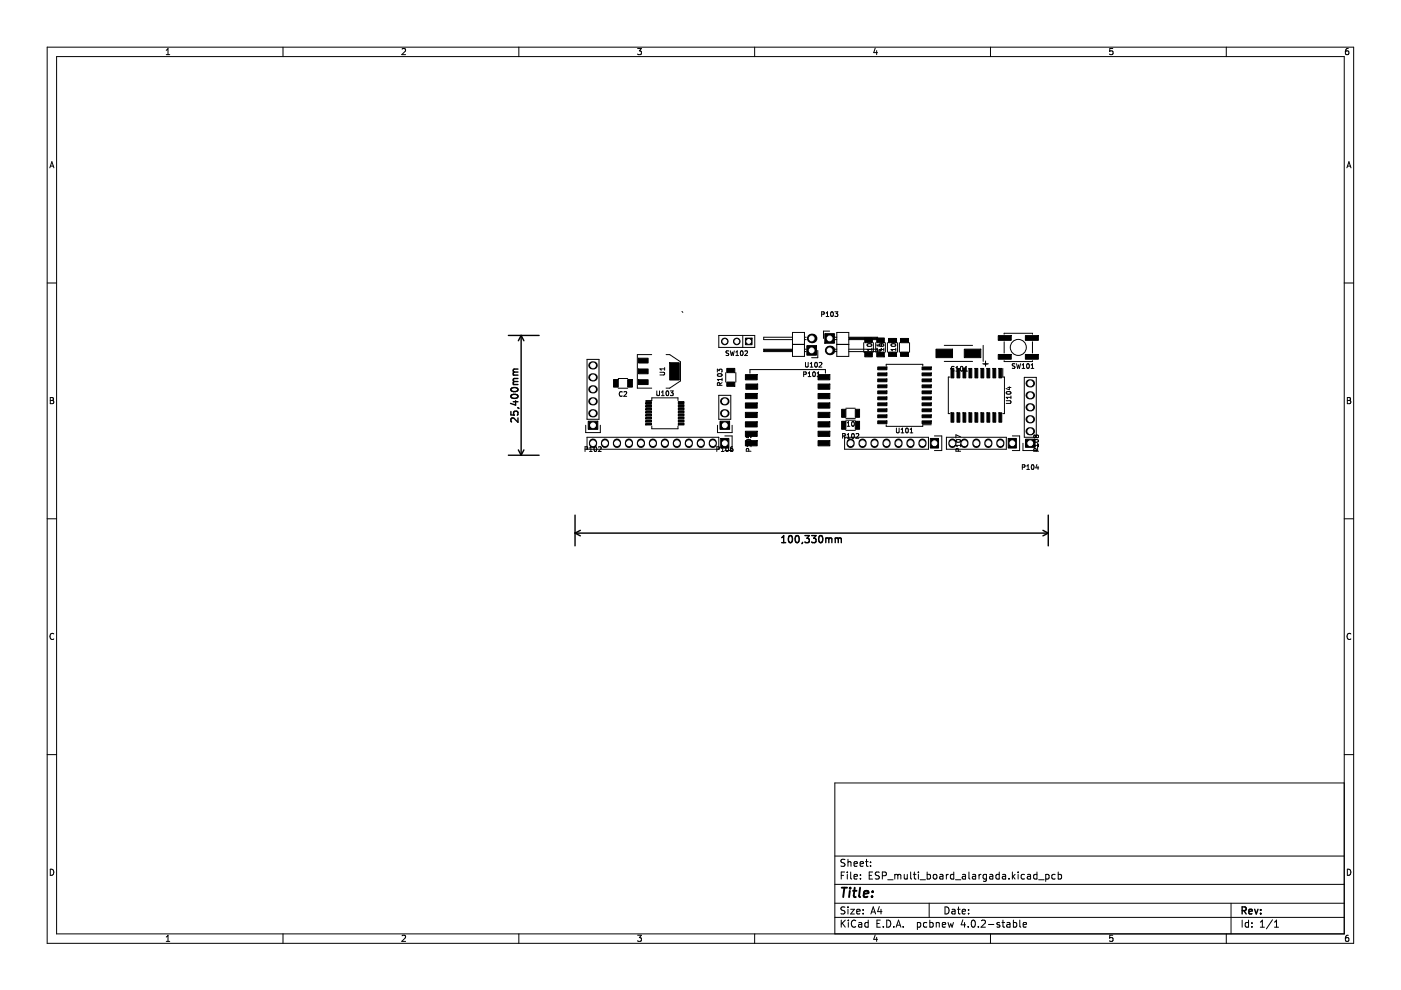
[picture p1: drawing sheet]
<svg xmlns="http://www.w3.org/2000/svg" width="297mm" height="210mm" viewBox="0 0 297 210" stroke-linecap="round" stroke-linejoin="round" font-family="sans-serif">
<g fill="none" stroke="#000" stroke-width=".21">
<path d="M10 10h277v190h-277zM12 12h273v186h-273zM35.2 11.6h.8M35.2 10.7l.4-.4v1.3M60 10v2M85.2 10.4l.5-.1 .3 .4-.8 .9h.8M110 10v2M135.2 10.3h.8l-.4 .5 .3 .1v.6l-.2 .1-.5-.1M160 10v2M185.6 10.2l-.4 1h.9M185.9 10.7v.9M210 10v2"/>
<path d="M235.9 10.3h-.6l-.1 .6 .7-.1v.7l-.2 .1-.5-.1M260 10v2M285.9 10.3l-.4 .1-.2 .2-.1 .7 .3 .3 .4-.1v-.7h-.4l-.3 .2M10.6 35.6l.4-1.3 .4 1.3M10.7 35.2h.6M285.6 35.6l.4-1.3 .4 1.3M285.7 35.2h.6M10 60h2M124.5 76.2h2.5v12.7h-2.5zM138.2 75.2h-3.1v7.1h3.1M139.9 78.9h.8l.2 .2-.2 .4h-.8M140.9 77.9v.6"/>
<path d="M140.9 78.2h-1l.3 .3M141.2 75.2h.8l2.3 1.5v4.1l-2.3 1.5h-.8M144.6 66l.2 .2M152.1 78.9v-.6l.4 .3 .1-.3h.4v.6M152.2 79.3a.48 .48 0 0 1 .5-.1 .48 .48 0 0 1 .3 .5 .49 .49 0 0 1-.5 .2 .49 .49 0 0 1-.4-.5zM152.4 71.1h7.6v2.6h-7.6zM153.9 79v2M154.5 74.4l-.5 .1a.42 .42 0 0 0 .4 .5v.3h-.5M154.8 74.4l.3 1 .2-.7 .1 .7 .3-1M156 79v2M156 75.4h.6M156 74.7l.3-.3v1"/>
<path d="M157.1 74.5l.1-.1a.49 .49 0 0 1 .4 .5 .49 .49 0 0 1-.5 .4l-.1-.3zM157.5 71.1v2.6M157.9 74.5l.4-.1 .2 .3-.6 .7h.6M159 79.1v-.7h16v.7M162.1 74.3h5.8v-.1h-5.8v.2h5.8M168 74h-6.1v.5h6.1M168 71.5h-6.1v.5h6.1M168 70.5h2.6v5.1h-2.6zM168 73h2.6M170.4 79.4l.5-.1v-.4l-.5-.1v1M170.6 74.5h.3M170.6 74h.3"/>
<path d="M170.6 72h.3M170.6 71.5h.3M170.8 76.8v.8l.2 .2 .3-.2v-.8M171.3 79.1l.3-.3v1M171.3 79.8h.6M171.8 77.8h.5M171.8 77.1l.3-.3v1M172.4 78.9l.1-.1a.49 .49 0 0 1 .4 .6 .49 .49 0 0 1-.5 .4l-.1-.3zM172.8 76.9l.2-.1a.49 .49 0 0 1 .3 .5 .49 .49 0 0 1-.4 .5l-.2-.3zM173.3 79.8h.5M173.3 79.1l.2-.3v1M173.4 74.3v1.5h-1.3"/>
<path d="M173.7 76.9l.4-.1 .2 .3-.7 .7h.7M174.2 66.6h.5v-.4l-.5-.1v1M175.2 67.1h.5M175.2 66.4l.2-.3v1M175.9 70.2h-1.3v1.6M176.3 66.2v-.1a.49 .49 0 0 1 .4 .5 .49 .49 0 0 1-.4 .5l-.2-.4zM177 66.1h.6l-.3 .4 .3 .1v.4h-.6M177 74.5h.4M177 74h.4M177 72h.4M177 71.5h.4M177.4 70.5h2.6v5.1h-2.6z"/>
<path d="M177.4 73h2.6M180 74h6.1v.5h-6.1M180 71.5h6.1v.5h-6.1M180.1 71.6h5.8v.3h-5.8v-.1h5.8M183.1 72.7v2M183.9 73a.48 .48 0 0 1 .6-.2 .48 .48 0 0 1 .3 .5 .49 .49 0 0 1-.6 .2 .49 .49 0 0 1-.3-.5zM183.9 74.8a.44 .44 0 0 0 .4 .6 .44 .44 0 0 0 .4-.6M184.8 71.9v.6l-.7-.6-.3 .2 .1 .4M184.8 73.8v.6M184.8 74.1h-1l.3 .3M185.2 72.7v2M185.7 72.7v2"/>
<path d="M186 73.8a.44 .44 0 0 0 .1 .6 .44 .44 0 0 0 .6 0M186.5 73a.48 .48 0 0 1 .5-.2 .48 .48 0 0 1 .3 .5 .49 .49 0 0 1-.5 .2 .49 .49 0 0 1-.4-.5zM186.7 72h.7M186.8 73.8l.1 .3-.2 .3M186.9 72.9v.5M186.9 73.2h-1l.3 .2M186.9 75.4v-.5l-.4-.1-.1 .6h1M187 71.9v.6l-.7-.2M187.4 74.1h-1l.3 .3M187.4 74.8l-.5 .3M187.4 73.8v.6M187.7 72.7v2"/>
<path d="M187.9 77.6v-.4h7.7v.4M188.2 72.7v2M188.9 72v.4l.5 .1v-.5h.4v.5M189 73a.48 .48 0 0 1 .6-.2 .48 .48 0 0 1 .3 .5 .49 .49 0 0 1-.6 .2 .49 .49 0 0 1-.3-.5zM189.4 75.4v-.5l-.4-.1-.1 .6h1M189.9 74.1h-1l.3 .3M189.9 74.8l-.5 .3M189.9 73.8v.6M190.3 72.7v2M190.7 72.7v2M192.8 72.7v2M200.2 73.2h6"/>
<path d="M200.2 76.6h6M201.4 79.9h-.3v7.8h.3M202.3 77.8a.44 .44 0 0 0-.6 .4 .44 .44 0 0 0 .6 .4M202.7 78.7h.5M202.7 78l.2-.3v1M203.7 77.8l.2-.1a.49 .49 0 0 1 .3 .5 .49 .49 0 0 1-.4 .4l-.2-.3zM204.6 78.7h.5M204.6 78l.3-.3v1M208.4 77.1h1.2M208.5 73.2v3.4M208.6 77.2h.7M209 76.5v1.1"/>
<path d="M212.6 78.1v1.8h.4v7.8h-.4M212.9 76.5v.2h6v-.2M212.9 70.9v-.2h6v.2M212.9 72.5v2.4M215.2 77.2h-.5a.42 .42 0 0 0 .4 .5v.4h-.5M215.5 77.1l.3 1 .1-.7 .2 .7 .3-1M216.7 78.1h.6M216.7 77.4l.3-.3v1M217.8 77.2l.1-.1a.49 .49 0 0 1 .4 .5 .49 .49 0 0 1-.5 .5l-.1-.4zM218.6 77.4l.3-.3v1M218.6 78.1h.6M218.9 72.5v2.4"/>
<path d="M285 60h2M10.7 84.3h.4l.2 .2-.2 .4 .2 .1 .1 .3-.2 .3h-.5zM10.7 84.9h.4M124 95.2l28.4 .1v-2.6h-27.9v2.6M124.2 90.2v1.5h3.1v-1.5M124.4 95.2l.2-.1v-.3l-.6-.1v1M125 95l.3-.3v1M125 95.7h.6M126 94.8l.2-.1a.49 .49 0 0 1 .3 .5 .49 .49 0 0 1-.4 .5l-.2-.4zM126.9 94.8l.4-.1 .2 .3-.7 .7h.7M131.1 82.3h2M131.1 80.3h2"/>
<path d="M131.9 83.1a.44 .44 0 0 0-.6 .4 .44 .44 0 0 0 .6 .4M132.3 83.1l.4-.1 .2 .3-.7 .7h.7M136.9 84.9h1.3v-.5h5.5v.5M138.2 90.3v.6h5.5v-.6M139.3 82.9v.8l.1 .2 .4-.2v-.8M140.3 83.9h.5M140.3 83.2l.2-.3v1M141.3 83l.1-.1a.49 .49 0 0 1 .4 .5 .49 .49 0 0 1-.4 .4l-.2-.3zM142.1 82.9h.6l-.3 .4 .3 .1v.4h-.6M152.1 90.2v1.5h3.1v-1.5M152.4 95.2l.2-.1-.1-.3-.5-.1v1M152.4 83.8h2.5v5.1h-2.5z"/>
<path d="M152.6 81.7v-.5h-.4l-.1 .5h1M152.9 95.7h.6M152.9 95l.3-.3v1M153.1 81.1l-.5 .4M153.1 80.2v.5M153.1 80.5h-1l.3 .2M153.7 92.4h1.5v3.1h-1.5M154 94.8l.1-.1a.49 .49 0 0 1 .4 .5 .49 .49 0 0 1-.5 .5l-.1-.4zM155.3 94.7l-.4 .3-.1 .5 .2 .2 .4-.1-.1-.4-.3-.1-.2 .2M158.2 92.3v.5h.5v-.5h.4v.5M158.3 93.3a.48 .48 0 0 1 .6-.2 .48 .48 0 0 1 .3 .5 .49 .49 0 0 1-.6 .2 .49 .49 0 0 1-.3-.5zM158.7 95.7v-.5l-.4-.1-.1 .6h1"/>
<path d="M159.2 94.1v.6M159.2 94.4h-1l.3 .3M178.6 92.4h.5l.1-.4-.6-.1v1M178.6 89.9h.5l.1-.4-.6-.1v1M178.9 89.9l.3 .5M178.9 92.4l.3 .5M179.1 92.7h17.8v2.6h-17.8zM179.3 86.6h2M179.3 88.7h2M179.3 89.1h2M179.3 91.2h2M179.6 90.4h.6"/>
<path d="M179.6 89.7l.3-.3v1M179.6 92.2l.3-.3v1M179.6 92.9h.6M180.6 89.5l.2-.1a.49 .49 0 0 1 .3 .5 .49 .49 0 0 1-.4 .4l-.1-.3zM180.6 92l.2-.1a.49 .49 0 0 1 .3 .5 .49 .49 0 0 1-.4 .5l-.1-.4zM181.5 89.7l.3-.3v1M181.5 90.4h.6M181.5 92l.4-.1 .2 .3-.6 .7h.6M187.9 90.1v.3h7.7v-.3h1.8M190.1 90.8v.9M190.1 91.7h.1M190.6 90.8v.9h-.4"/>
<path d="M191.1 91.8h.5M191.1 91.1l.2-.3v1M192.1 90.9l.1-.1a.49 .49 0 0 1 .4 .5 .49 .49 0 0 1-.4 .4l-.2-.3zM192.5 91.7h-.1M193 91.8h.5M193 91.1l.2-.3v1M198.1 92.4h1.6v3.1h-1.6M200.7 92.7h12.7v2.6h-12.7zM202.8 93.3a.48 .48 0 0 1 .5-.2 .48 .48 0 0 1 .3 .5 .49 .49 0 0 1-.5 .2 .49 .49 0 0 1-.4-.5zM203.2 95.7l-.1-.5-.3-.1-.1 .6h1M203.7 94.4h-1l.3 .3M203.7 92.6l-1-.4v.7"/>
<path d="M203.7 94.1v.6M213.3 85h.8l.2 .2-.2 .3h-.8M213.4 83.2a.49 .49 0 0 1 .6-.3 .49 .49 0 0 1 .3 .5 .49 .49 0 0 1-.6 .3 .49 .49 0 0 1-.3-.5zM213.7 82.2h.6M214 82v.6l-.7-.2M214.3 84v.5M214.3 84.2h-1l.3 .3M214.6 92.4h1.6v3.1h-1.6M216.7 99.1l.5-.1 .1-.4-.6-.1v1M216.9 94v1.5h3.1v-1.5M217.2 80h2.5v12.7h-2.5zM217.7 99.5h.6"/>
<path d="M217.7 98.8l.3-.3v1M218.7 98.6l.2-.1a.49 .49 0 0 1 .3 .5 .49 .49 0 0 1-.4 .5l-.1-.3zM219.3 93.3a.48 .48 0 0 1 .5-.2 .48 .48 0 0 1 .3 .5 .49 .49 0 0 1-.5 .2 .49 .49 0 0 1-.4-.5zM219.6 92.4l-.2-.2-.2 .2 .2 .4 .2-.2M219.6 92.4l.2-.2 .4 .2-.2 .4-.4-.2M219.6 92.4v.2M219.7 95.7v-.5l-.4-.1-.1 .6h1M219.8 98.5l-.2 .7h.6M220.1 98.9v.6M220.2 94.4h-1l.3 .3M220.2 94.1v.6M285.7 84.3h.4l.2 .2-.2 .4 .2 .1 .1 .3-.2 .3h-.5z"/>
<path d="M285.7 84.9h.4M10 110h2M285 110h2M11.4 134.4a.58 .58 0 0 0-.8 .5 .58 .58 0 0 0 .8 .6M286.4 134.4a.58 .58 0 0 0-.8 .5 .58 .58 0 0 0 .8 .6M10 160h2M285 166h-108v32M285 160h2M10.7 184.3a.66 .66 0 0 1 .7 .6 .66 .66 0 0 1-.7 .7zM35.2 198.7l.4-.4v1.3M35.2 199.6h.8M60 198v2"/>
<path d="M85.2 198.4l.5-.1 .3 .4-.8 .9h.8M110 198v2M135.2 198.3h.8l-.4 .5 .3 .1v.6l-.2 .1-.5-.1M160 198v2M177 194.5h108M177 191.5h108M177 187.5h108M177 181.5h108M178.4 195.1v1.5M178.4 185.6h.5M178.6 195.7l.6 .9M179.1 184.9h-.7v1.5"/>
<path d="M179.1 192.4l-.5-.1-.2 .1v.5l.6 .2 .1 .4-.2 .3-.6-.1M179.1 182.3l-.5-.1-.2 .1v.5l.6 .2 .1 .4-.2 .3-.6-.1M179.2 195.1l-.8 .8M179.6 184.9v.1M179.6 185.4v1M179.8 182.2v1.5M179.8 192.3v.1M179.8 192.8v1M179.8 182.8l.2-.1 .4 .1v.9M179.9 195.1v.1M179.9 195.6v1M180.4 192.8h.7l-.7 1h.7"/>
<path d="M180.4 184.9v1.3l.2 .2M181.1 185.9l.7-.2-.1-.2-.4-.1-.2 .2v.7h.6M181.1 183.2l.7-.2-.1-.2-.4-.1-.2 .2v.7h.6M181.4 195.2a.71 .71 0 0 0-1 .5 .71 .71 0 0 0 .7 .9l.3-.2M181.6 193.3l.8-.2-.1-.2-.4-.1-.3 .2 .1 .7h.6M182.1 195.7h.5l.1 .9M182.4 183.2l.7-.2-.1-.2-.4-.1-.2 .2v.7h.6M182.4 186.2v.2M182.4 185.5v.1M182.7 195.9l-.5 .1-.2 .2 .2 .4 .5-.1M183 193.6v.2M183 192.9v.1"/>
<path d="M183.5 182.7h.6M183.7 182.2v1.3l.4 .2M184.1 195.7l-.5-.1-.2 .3 .1 .6h.6M184.1 195.1v1.5M184.3 185.6h.5M184.6 183.5v.2M184.6 182.8v.1M184.6 193.8l.5-1.5 .5 1.5M184.8 193.4h.7M185 184.9h-.7v1.5h.7M185.6 198.2l-.4 1h.9M185.9 198.7v.9"/>
<path d="M185.9 195.8h.5M186.4 185l-.5-.1-.3 .1v.5l.7 .2 .1 .4-.3 .3-.5-.1M186.4 192.2l-.3 1.1h.9M186.6 195.1h-.7v1.5h.7M186.8 192.8v1M187.1 185.7l.7-.1 .1-.2v-.4l-.8-.1v1.5M187.3 196.4v.2M188 195.1a.76 .76 0 0 1 .9 .7 .76 .76 0 0 1-.9 .8zM188.2 186.5h1.2M189.5 196.4v.2M189.7 185.5l.4-.1 .3 .2M189.7 185.4v1"/>
<path d="M190 196.6l.5-1.5 .5 1.5M190.1 196.2h.8M190.4 185.6l.2-.2 .3 .1 .1 .9M190.4 185.6v.8M191.5 196.4v.2M191.7 185.4l.1 .9 .3 .1 .3-.2M192.4 185.4v1M193.1 184.9v1.3l.2 .2M193.6 185.4h.6M193.9 184.9v1.3l.3 .2M194.5 195.7l.4-.1 .3 .3-.1 .6h-.6M194.5 195.6v1.5"/>
<path d="M194.7 184.9v.1M194.7 185.4v1M195.1 186.5h1.1M196.5 195.7l-.4-.1-.3 .3 .1 .6h.6M196.6 185.5l.4-.1 .3 .3-.2 .6h-.5M196.6 184.9v1.5M197 191.5v3M197.1 195.7l.5-.1 .3 .3-.2 .6h-.6M197.1 195.1v1.5M197.9 185.5l.2-.1 .5 .1v.6l-.1 .2-.4 .1-.2-.2zM198.5 195.7l.2-.1 .4 .1v.9M198.5 195.6v1"/>
<path d="M199.3 185.5h.6v.9M199.8 196.1l.7-.2-.1-.2-.4-.1-.2 .2 .1 .7h.5M199.9 185.7l-.5 .1-.2 .2 .2 .4 .5-.1M200.4 192.3a.76 .76 0 0 1 .8 .7 .76 .76 0 0 1-.8 .8zM200.6 185.4v1M201 195.6l.3 1 .3-.7 .3 .7 .2-1M201.1 185.4l-.5 .3M201.9 192.9h.5l.1 .9M202.2 185.5l-.4-.1-.3 .3 .1 .6h.6M202.2 184.9v1.5M202.5 193.1l-.5 .1-.2 .2 .2 .4 .5-.1M202.6 186.5h1.1"/>
<path d="M203 192.8h.6M203.2 192.3v1.3l.4 .2M204 193.3l.7-.2-.1-.2-.4-.1-.2 .2 .1 .7h.5M204.1 185.5h.5l.1 .9M204.1 195l-.3 1.1h.9M204.5 195.6v1M204.7 185.7l-.5 .1-.2 .2 .2 .4 .5-.1M205.3 196.4v.2M205.4 193.6v.2M205.4 192.9v.1M205.4 184.9v1.3l.2 .2M206.1 195.2l.2-.1a.8 .8 0 0 1 .5 .7 .8 .8 0 0 1-.5 .8l-.4-.6z"/>
<path d="M206.2 185.5h.6l.1 .9M206.9 185.7l-.5 .1-.3 .2 .3 .4 .5-.1M207.4 196.4v.2M207.6 185.4v1M208 185.4l-.4 .3M208.1 195.2l.5-.1 .3 .4-.9 1.1h.9M209.1 185.5l-.4-.1-.3 .3 .2 .6h.5M209.1 185.4v1.2l-.2 .3-.4-.1M209.6 196h1.1M209.9 185.5h.5l.1 .9M210 198v2M210.5 185.7l-.5 .1-.2 .2 .2 .4 .5-.1"/>
<path d="M211.9 185.5l-.5-.1-.3 .3 .2 .6h.6M211.9 184.9v1.5M211.9 195.7l-.3-.1-.2 .2v.2l.5 .2v.3h-.5M212.4 195.6h.6M212.6 185.5h.5l.1 .9M212.6 195.1v1.3l.4 .2M213.2 185.7l-.5 .1-.2 .2 .2 .4 .5-.1M213.5 195.7h.6v.9M213.9 186.2v.2M214.1 195.9l-.5 .1-.2 .2 .2 .4 .5-.1M214.6 184.9v1.5M214.8 185.8l.4 .6"/>
<path d="M214.9 195.7l.4-.1 .3 .3-.2 .6h-.5M214.9 195.1v1.5M215.2 185.4l-.6 .6M215.9 184.9v.1M215.9 185.4v1M216.2 195.1v1.3l.2 .2M216.9 196.1l.7-.2v-.2l-.5-.1-.2 .2 .1 .7h.6M217.2 185.5l-.4-.1-.3 .3 .1 .6h.6M217.9 185.5h.5l.1 .9M218.5 185.7l-.5 .1-.2 .2 .2 .4 .5-.1M219.9 185.5l-.5-.1-.3 .3 .2 .6h.6M219.9 184.9v1.5"/>
<path d="M220.2 186.5h1.2M221.7 185.5l.4-.1 .3 .3-.1 .6h-.6M221.7 185.4v1.5M223.7 185.5l-.4-.1-.3 .3 .1 .6h.6M224.4 185.5l.4-.1 .3 .3-.2 .6h-.5M224.4 184.9v1.5M235.9 198.3h-.6l-.1 .6h.7v.6l-.2 .1-.5-.1M260 198v2M261 191.5v6.5M263.4 195.1v1.5M264.7 195.7l-.4-.1-.3 .3 .1 .6h.6M264.7 195.1v1.5"/>
<path d="M265.4 196.4v.2M265.4 195.7v.1M267.2 196.6h.9M267.2 195.5l.4-.4v1.5M269.8 195l-1.3 1.9M270.2 196.6h.9M270.2 195.5l.4-.4v1.5M285.7 184.3a.66 .66 0 0 1 .7 .6 .66 .66 0 0 1-.7 .7zM285.9 198.3l-.4 .1-.2 .2-.1 .7 .3 .3 .4-.1v-.6l-.4-.1-.3 .2"/>
<circle cx="215.9" cy="73.7" r="1.7"/>
</g>
<g fill="none" stroke="#000" stroke-width=".3">
<path d="M107.8 71.1h6.5M108.8 79.5h1M109 78.9l-.2 .2 .2 .4M109 78.9h.8M109.8 78.2l-.9 .1-.1 .4 .2 .2M110.5 71.1v25.4M110.5 71.1l.6 1.1M110.5 71.1l-.6 1.1M107.8 96.5h6.5M108.3 87.2v.8h.7l-.1-.2 .1-.5 .2-.1h.5l.1 .3-.1 .5M108.4 82.4a.89 .89 0 0 1 1.4 .3 .85 .85 0 0 1-1.5-.2zM108.4 83.8a.89 .89 0 0 1 1.4 .3 .85 .85 0 0 1-1.5-.1z"/>
<path d="M108.8 85.2h1M108.8 81.5h1M109 80.9l-.2 .2 .2 .4M109 80.9h.8M109.3 85v.9l-1.1-.4M109.7 86.5l.3 .1M109.8 88.6v.9l-1.1-.9-.4 .3 .2 .6M109.8 80.2l-.9 .1-.1 .4 .2 .2M109.9 95.4l.6 1.1M111.1 95.4l-.6 1.1M121.9 113h100.4M121.9 109.2v6.5"/>
<path d="M121.9 113l1.1 .6M123 112.4l-1.1 .6M165.7 115.1h.9M165.7 114l.5-.4v1.5M167.3 113.7l.2-.1a.8 .8 0 0 1 .5 .7 .8 .8 0 0 1-.5 .8l-.3-.6zM168.8 113.6h.1a.8 .8 0 0 1 .6 .7 .8 .8 0 0 1-.6 .8 1 1 0 0 1-.1-1.5zM170.2 115l-.2 .3M170.7 113.6h.9l-.5 .5 .4 .2v.6l-.2 .2-.6-.2M172.1 113.6h.9l-.5 .5 .4 .2v.6l-.2 .2-.6-.2M173.8 113.6h.1a.8 .8 0 0 1 .6 .7 .8 .8 0 0 1-.6 .8 1 1 0 0 1-.1-1.5zM175.1 114.1v1M175.1 114.2l.4-.1 .2 .2"/>
<path d="M175.7 114.3l.2-.2h.4l.1 1M175.7 114.3v.8M177.1 114.2l.4-.1 .2 .2M177.1 114.1v1M177.7 114.3l.2-.2h.4l.1 1M177.7 114.3v.8M221.1 112.4l1.2 .6M222.3 109.2v6.5M222.3 113l-1.2 .6M263.4 193.1l.7-.1 .1-.2-.1-.4-.7-.1v1.5M263.7 193.1l.5 .7M264.8 193.3l.7-.2-.1-.2-.4-.1-.2 .2 .1 .7h.5"/>
<path d="M266 192.8l.4 1 .3-1M267.3 193.6v.2M267.3 192.9v.1"/>
</g>
<path d="M178.5 188.2h1.1M179 188.2l-.2 2M180.2 188.9l-.2 1.3M180.3 188.2l-.1 .2M180.8 188.9h.8M181.2 188.2l-.2 1.7 .1 .2 .3 .1M182.4 188.2l-.3 1.7 .3 .3M183.1 189.5l1-.1v-.4l-.6-.1-.3 .3v.9h.7M184.9 190v.2M185 189v.2" fill="none" stroke="#000" stroke-width=".4"/>
<g fill="#000" stroke="#000" stroke-width=".21">
<path d="M135.4 78.2h2v1h-2z" fill-rule="evenodd"/>
<path d="M135.4 75.9h2v1.1h-2z" fill-rule="evenodd"/>
<path d="M142 76.9h2v3.7h-2z" fill-rule="evenodd"/>
<path d="M154.1 78.1h1.7v.9h-1.7z" fill-rule="evenodd"/>
<path d="M158.1 71.7h1.3v1.4h-1.3z" fill-rule="evenodd"/>
<path d="M158 79.4h2.5v1.1h-2.5z" fill-rule="evenodd"/>
<path d="M171.1 73.3h2v2h-2z" fill-rule="evenodd"/>
<path d="M174.9 70.7h2v2.1h-2z" fill-rule="evenodd"/>
<path d="M173.4 79.4h2.5v1.1h-2.5z" fill-rule="evenodd"/>
<path d="M183.4 71.7h1.6v1h-1.6z" fill-rule="evenodd"/>
<path d="M183.4 74.7h1.6v1h-1.6z" fill-rule="evenodd"/>
<path d="M185.9 74.7h1.6v1h-1.6z" fill-rule="evenodd"/>
<path d="M185.9 71.7h1.6v1h-1.6z" fill-rule="evenodd"/>
<path d="M186.1 77.8h1.9v.6h-1.9z" fill-rule="evenodd"/>
<path d="M186.1 79.1h1.9v.6h-1.9z" fill-rule="evenodd"/>
<path d="M188.4 74.7h1.7v.9h-1.7z" fill-rule="evenodd"/>
<path d="M188.4 71.8h1.7v.9h-1.7z" fill-rule="evenodd"/>
<path d="M190.9 74.7h1.7v.9h-1.7z" fill-rule="evenodd"/>
<path d="M190.9 71.8h1.7v.9h-1.7z" fill-rule="evenodd"/>
<path d="M195.5 79.1h1.9v.6h-1.9z" fill-rule="evenodd"/>
<path d="M195.5 77.8h1.9v.6h-1.9z" fill-rule="evenodd"/>
<path d="M201.6 78.1h.6v2h-.6z" fill-rule="evenodd"/>
<path d="M198.5 74h3.5v1.8h-3.5z" fill-rule="evenodd"/>
<path d="M202.9 78.1h.6v2h-.6z" fill-rule="evenodd"/>
<path d="M204.2 78.1h.6v2h-.6z" fill-rule="evenodd"/>
<path d="M205.4 78.1h.6v2h-.6z" fill-rule="evenodd"/>
<path d="M206.7 78.1h.6v2h-.6z" fill-rule="evenodd"/>
<path d="M204.4 74h3.5v1.8h-3.5z" fill-rule="evenodd"/>
<path d="M208 78.1h.6v2h-.6z" fill-rule="evenodd"/>
<path d="M209.3 78.1h.6v2h-.6z" fill-rule="evenodd"/>
<path d="M210.5 78.1h.6v2h-.6z" fill-rule="evenodd"/>
<path d="M211.8 78.1h.6v2h-.6z" fill-rule="evenodd"/>
<path d="M211.7 75.2h2.7v1h-2.7z" fill-rule="evenodd"/>
<path d="M211.7 71.2h2.7v1h-2.7z" fill-rule="evenodd"/>
<path d="M217.4 75.2h2.8v1h-2.8z" fill-rule="evenodd"/>
<path d="M217.4 71.2h2.8v1h-2.8z" fill-rule="evenodd"/>
<path d="M124.7 89.3h2v1.7h-2z" fill-rule="evenodd"/>
<path d="M130.1 80.5h1v1.6h-1z" fill-rule="evenodd"/>
<path d="M133.1 80.5h1v1.6h-1z" fill-rule="evenodd"/>
<path d="M135.4 80.5h2v1h-2z" fill-rule="evenodd"/>
<path d="M136.9 85.2h1.2v.4h-1.2z" fill-rule="evenodd"/>
<path d="M136.9 85.8h1.2v.4h-1.2z" fill-rule="evenodd"/>
<path d="M136.9 86.5h1.2v.4h-1.2z" fill-rule="evenodd"/>
<path d="M136.9 87.1h1.2v.4h-1.2z" fill-rule="evenodd"/>
<path d="M136.9 87.8h1.2v.4h-1.2z" fill-rule="evenodd"/>
<path d="M136.9 88.4h1.2v.4h-1.2z" fill-rule="evenodd"/>
<path d="M136.9 89.1h1.2v.4h-1.2z" fill-rule="evenodd"/>
<path d="M136.9 89.7h1.2v.4h-1.2z" fill-rule="evenodd"/>
<path d="M143.8 89.7h1.2v.4h-1.2z" fill-rule="evenodd"/>
<path d="M143.8 89.1h1.2v.4h-1.2z" fill-rule="evenodd"/>
<path d="M143.8 88.4h1.2v.4h-1.2z" fill-rule="evenodd"/>
<path d="M143.8 87.8h1.2v.4h-1.2z" fill-rule="evenodd"/>
<path d="M143.8 87.1h1.2v.4h-1.2z" fill-rule="evenodd"/>
<path d="M143.8 86.5h1.2v.4h-1.2z" fill-rule="evenodd"/>
<path d="M143.8 85.8h1.2v.4h-1.2z" fill-rule="evenodd"/>
<path d="M143.8 85.2h1.2v.4h-1.2z" fill-rule="evenodd"/>
<path d="M152.8 93h1.7v2h-1.7z" fill-rule="evenodd"/>
<path d="M152.7 89.3h2v1.7h-2z" fill-rule="evenodd"/>
<path d="M154.1 81h1.7v.9h-1.7z" fill-rule="evenodd"/>
<path d="M158 83.4h2.5v1.1h-2.5z" fill-rule="evenodd"/>
<path d="M158 85.4h2.5v1.1h-2.5z" fill-rule="evenodd"/>
<path d="M158 87.4h2.5v1.1h-2.5z" fill-rule="evenodd"/>
<path d="M158 89.4h2.5v1.1h-2.5z" fill-rule="evenodd"/>
<path d="M158 91.4h2.5v1.1h-2.5z" fill-rule="evenodd"/>
<path d="M158 93.4h2.5v1.1h-2.5z" fill-rule="evenodd"/>
<path d="M158.1 81.4h2.5v1.1h-2.5z" fill-rule="evenodd"/>
<path d="M173.4 93.4h2.5v1.1h-2.5z" fill-rule="evenodd"/>
<path d="M173.4 91.4h2.5v1.1h-2.5z" fill-rule="evenodd"/>
<path d="M173.4 89.4h2.5v1.1h-2.5z" fill-rule="evenodd"/>
<path d="M173.4 87.4h2.5v1.1h-2.5z" fill-rule="evenodd"/>
<path d="M173.4 85.4h2.5v1.1h-2.5z" fill-rule="evenodd"/>
<path d="M173.4 83.4h2.5v1.1h-2.5z" fill-rule="evenodd"/>
<path d="M173.4 81.4h2.5v1.1h-2.5z" fill-rule="evenodd"/>
<path d="M178.4 86.8h.9v1.7h-.9z" fill-rule="evenodd"/>
<path d="M178.4 89.3h.9v1.7h-.9z" fill-rule="evenodd"/>
<path d="M181.3 86.8h.9v1.7h-.9z" fill-rule="evenodd"/>
<path d="M181.3 89.3h.9v1.7h-.9z" fill-rule="evenodd"/>
<path d="M186.1 80.3h1.9v.6h-1.9z" fill-rule="evenodd"/>
<path d="M186.1 81.6h1.9v.6h-1.9z" fill-rule="evenodd"/>
<path d="M186.1 82.9h1.9v.6h-1.9z" fill-rule="evenodd"/>
<path d="M186.1 84.2h1.9v.6h-1.9z" fill-rule="evenodd"/>
<path d="M186.1 85.4h1.9v.6h-1.9z" fill-rule="evenodd"/>
<path d="M186.1 86.7h1.9v.6h-1.9z" fill-rule="evenodd"/>
<path d="M186.1 88h1.9v.6h-1.9z" fill-rule="evenodd"/>
<path d="M186.1 89.2h1.9v.6h-1.9z" fill-rule="evenodd"/>
<path d="M197.3 93h1.7v2h-1.7z" fill-rule="evenodd"/>
<path d="M195.5 89.2h1.9v.6h-1.9z" fill-rule="evenodd"/>
<path d="M195.5 88h1.9v.6h-1.9z" fill-rule="evenodd"/>
<path d="M195.5 86.7h1.9v.6h-1.9z" fill-rule="evenodd"/>
<path d="M195.5 85.4h1.9v.6h-1.9z" fill-rule="evenodd"/>
<path d="M195.5 84.2h1.9v.6h-1.9z" fill-rule="evenodd"/>
<path d="M195.5 82.9h1.9v.6h-1.9z" fill-rule="evenodd"/>
<path d="M195.5 81.6h1.9v.6h-1.9z" fill-rule="evenodd"/>
<path d="M195.5 80.3h1.9v.6h-1.9z" fill-rule="evenodd"/>
<path d="M201.6 87.5h.6v2h-.6z" fill-rule="evenodd"/>
<path d="M202.9 87.5h.6v2h-.6z" fill-rule="evenodd"/>
<path d="M204.2 87.5h.6v2h-.6z" fill-rule="evenodd"/>
<path d="M205.4 87.5h.6v2h-.6z" fill-rule="evenodd"/>
<path d="M206.7 87.5h.6v2h-.6z" fill-rule="evenodd"/>
<path d="M208 87.5h.6v2h-.6z" fill-rule="evenodd"/>
<path d="M209.3 87.5h.6v2h-.6z" fill-rule="evenodd"/>
<path d="M210.5 87.5h.6v2h-.6z" fill-rule="evenodd"/>
<path d="M211.8 87.5h.6v2h-.6z" fill-rule="evenodd"/>
<path d="M213.8 93h1.7v2h-1.7z" fill-rule="evenodd"/>
<path d="M217.4 93.1h2.1v1.7h-2.1z" fill-rule="evenodd"/>
<circle cx="153.7" cy="72.4" r=".7"/>
<circle cx="156.2" cy="72.4" r=".7"/>
</g>
<g fill="#fff" stroke="#fff" stroke-width=".21">
<circle cx="172.1" cy="74.3" r=".51"/>
<circle cx="172.1" cy="71.8" r=".51"/>
<circle cx="125.7" cy="90.2" r=".51"/>
<circle cx="125.7" cy="87.6" r=".51"/>
<circle cx="125.7" cy="85.1" r=".51"/>
<circle cx="125.7" cy="82.6" r=".51"/>
<circle cx="125.7" cy="80" r=".51"/>
<circle cx="125.7" cy="77.5" r=".51"/>
<circle cx="175.9" cy="71.8" r=".51"/>
<circle cx="175.9" cy="74.3" r=".51"/>
<circle cx="218.4" cy="94" r=".51"/>
<circle cx="218.4" cy="91.4" r=".51"/>
<circle cx="218.4" cy="88.9" r=".51"/>
<circle cx="218.4" cy="86.4" r=".51"/>
<circle cx="218.4" cy="83.8" r=".51"/>
<circle cx="218.4" cy="81.3" r=".51"/>
<circle cx="153.7" cy="94" r=".51"/>
<circle cx="151.1" cy="94" r=".51"/>
<circle cx="148.6" cy="94" r=".51"/>
<circle cx="146" cy="94" r=".51"/>
<circle cx="143.5" cy="94" r=".51"/>
<circle cx="141" cy="94" r=".51"/>
<circle cx="138.4" cy="94" r=".51"/>
<circle cx="135.9" cy="94" r=".51"/>
<circle cx="133.3" cy="94" r=".51"/>
<circle cx="130.8" cy="94" r=".51"/>
<circle cx="128.3" cy="94" r=".51"/>
<circle cx="125.7" cy="94" r=".51"/>
<circle cx="153.7" cy="90.2" r=".51"/>
<circle cx="153.7" cy="87.6" r=".51"/>
<circle cx="153.7" cy="85.1" r=".51"/>
<circle cx="198.1" cy="94" r=".51"/>
<circle cx="195.6" cy="94" r=".51"/>
<circle cx="193" cy="94" r=".51"/>
<circle cx="190.5" cy="94" r=".51"/>
<circle cx="188" cy="94" r=".51"/>
<circle cx="185.4" cy="94" r=".51"/>
<circle cx="182.9" cy="94" r=".51"/>
<circle cx="180.3" cy="94" r=".51"/>
<circle cx="214.6" cy="94" r=".51"/>
<circle cx="212.1" cy="94" r=".51"/>
<circle cx="209.5" cy="94" r=".51"/>
<circle cx="207" cy="94" r=".51"/>
<circle cx="204.5" cy="94" r=".51"/>
<circle cx="201.9" cy="94" r=".51"/>
<circle cx="158.7" cy="72.4" r=".41"/>
<circle cx="156.2" cy="72.4" r=".41"/>
<circle cx="153.7" cy="72.4" r=".41"/>
</g>
<g fill="#000">
<circle cx="172.1" cy="71.8" r="1.02"/>
<circle cx="175.9" cy="74.3" r="1.02"/>
</g>
<g fill="none" stroke="#000" stroke-width="1.7">
<path d="M125.6 77.5h.3M125.6 87.6h.3M125.6 85.1h.3M125.6 82.6h.3M125.6 80h.3M125.7 93.8v.3M128.3 93.8v.3M130.8 93.8v.3M133.4 93.8v.3M135.9 93.8v.3M138.4 93.8v.3M141 93.8v.3"/>
<path d="M143.5 93.8v.3M146.1 93.8v.3M148.6 93.8v.3M151.1 93.8v.3M153.5 87.6h.3M153.5 85.1h.3M180.3 93.8v.3M182.9 93.8v.3M185.4 93.8v.3M188 93.8v.3M190.5 93.8v.3M193 93.8v.3"/>
<path d="M195.6 93.8v.3M201.9 93.8v.3M204.5 93.8v.3M207 93.8v.3M209.6 93.8v.3M212.1 93.8v.3M218.3 91.4h.3M218.3 88.9h.3M218.3 86.4h.3M218.3 83.8h.3M218.3 81.3h.3"/>
</g>
</svg>
